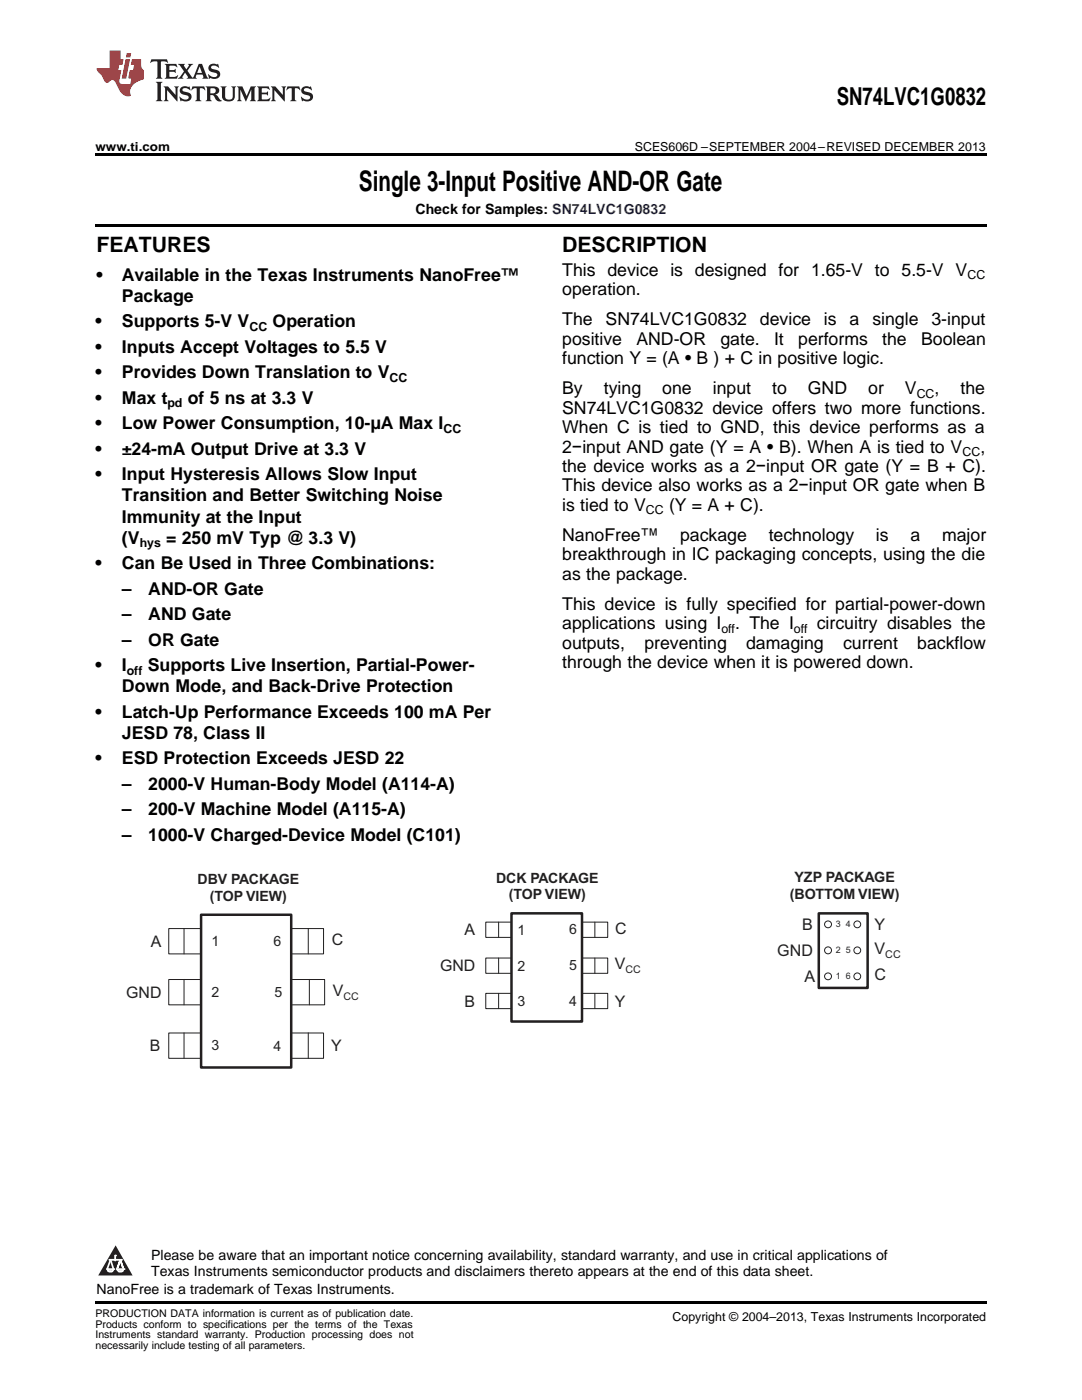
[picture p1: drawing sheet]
<svg xmlns="http://www.w3.org/2000/svg" width="216mm" height="279mm" viewBox="0 0 216 279" stroke-linecap="round" stroke-linejoin="round" font-family="sans-serif">
<defs><g id="words">
<text font-size="5.6" x="71.6" y="38.1">Single 3-Input Positive AND-OR Gate</text>
<text font-size="4.9" x="167" y="21">SN74LVC1G0832</text>
<g font-size="4.2">
<text x="19.2" y="50.3">FEATURES</text>
<text x="112.2" y="50.3">DESCRIPTION</text>
</g>
<g font-size="3.5">
<text x="19.2" y="56">•</text>
<text x="24.3" y="56">Available in the Texas Instruments NanoFree™</text>
<text x="112.2" y="55">This device is designed for 1.65-V to 5.5-V V</text>
<text x="112.2" y="58.9">operation.</text>
<text x="19" y="65.3">•</text>
<text x="24.3" y="60.3">Package</text>
<text x="24.3" y="65.3">Supports 5-V V</text>
<text x="54.4" y="65.3">Operation</text>
<text x="112.2" y="64.9">The</text>
<text x="120.8" y="64.9">SN74LVC1G0832</text>
<text x="151.6" y="64.9">device</text>
<text x="164.4" y="64.9">is</text>
<text x="169.5" y="64.9">a</text>
<text x="174.1" y="64.9">single</text>
<text x="185.9" y="64.9">3-input</text>
<text x="19" y="70.4">•</text>
<text x="24.3" y="70.4">Inputs Accept Voltages to 5.5 V</text>
<text x="112.2" y="68.8">positive</text>
<text x="127" y="68.8">AND-OR</text>
<text x="143.8" y="68.8">gate.</text>
<text x="154.5" y="68.8">It</text>
<text x="159.3" y="68.8">performs</text>
<text x="176" y="68.8">the</text>
<text x="183.8" y="68.8">Boolean</text>
<text x="19" y="75.5">•</text>
<text x="24.3" y="75.5">Provides Down Translation to V</text>
<text x="112.2" y="72.7">function Y = (A • B ) + C in positive logic.</text>
<text x="19" y="80.6">•</text>
<text x="24.3" y="80.6">Max t</text>
<text x="37.5" y="80.6">of 5 ns at 3.3 V</text>
<text x="112.2" y="78.7">By</text>
<text x="112.2" y="82.5">SN74LVC1G0832 device offers two more functions.</text>
<text x="120.5" y="78.7">tying</text>
<text x="132.1" y="78.7">one</text>
<text x="142.2" y="78.7">input</text>
<text x="154.1" y="78.7">to</text>
<text x="161.2" y="78.7">GND</text>
<text x="173.2" y="78.7">or</text>
<text x="180.6" y="78.7">V</text>
<text x="186.5" y="78.7">,</text>
<text x="191.7" y="78.7">the</text>
<text x="19" y="85.7">•</text>
<text x="24.3" y="85.7">Low Power Consumption, 10-µA Max I</text>
<text x="112.2" y="86.4">When C is tied to GND, this device performs as a</text>
<text x="19" y="90.7">•</text>
<text x="19" y="95.8">•</text>
<text x="24.3" y="90.7">±24-mA Output Drive at 3.3 V</text>
<text x="24.3" y="95.8">Input Hysteresis Allows Slow Input</text>
<text x="112.2" y="90.3">2−input AND gate (Y = A • B). When A is tied to V</text>
<text x="112.2" y="94.2">the device works as a 2−input OR gate (Y = B + C).</text>
<text x="195.6" y="90.3">,</text>
<text x="24.3" y="100">Transition and Better Switching Noise</text>
<text x="112.2" y="98.1">This device also works as a 2−input OR gate when B</text>
<text x="112.2" y="102">is tied to V</text>
<text x="133.5" y="102">(Y = A + C).</text>
<text x="24.3" y="104.3">Immunity at the Input</text>
<text x="112.2" y="107.9">NanoFree™</text>
<text x="135.7" y="107.9">package</text>
<text x="153.4" y="107.9">technology</text>
<text x="174.8" y="107.9">is</text>
<text x="181.7" y="107.9">a</text>
<text x="188" y="107.9">major</text>
<text x="19" y="113.6">•</text>
<text x="24.3" y="108.5">(V</text>
<text x="24.3" y="113.6">Can Be Used in Three Combinations:</text>
<text x="33.2" y="108.5">= 250 mV Typ @ 3.3 V)</text>
<text x="112.2" y="111.8">breakthrough in IC packaging concepts, using the die</text>
<text x="24.3" y="118.7">–</text>
<text x="29.6" y="118.7">AND-OR Gate</text>
<text x="112.2" y="115.7">as the package.</text>
<text x="24.3" y="123.8">–</text>
<text x="29.6" y="123.8">AND Gate</text>
<text x="112.2" y="121.7">This device is fully specified for partial-power-down</text>
<text x="112.2" y="125.6">applications using I</text>
<text x="146.7" y="125.6">. The I</text>
<text x="163" y="125.6">circuitry disables the</text>
<text x="24.3" y="128.8">–</text>
<text x="29.6" y="128.8">OR Gate</text>
<text x="112.2" y="129.5">outputs,</text>
<text x="128.6" y="129.5">preventing</text>
<text x="148.9" y="129.5">damaging</text>
<text x="168.2" y="129.5">current</text>
<text x="183" y="129.5">backflow</text>
<text x="19" y="133.9">•</text>
<text x="24.3" y="133.9">I</text>
<text x="29.5" y="133.9">Supports Live Insertion, Partial-Power-</text>
<text x="112.2" y="133.3">through the device when it is powered down.</text>
<text x="19" y="143.2">•</text>
<text x="24.3" y="138.1">Down Mode, and Back-Drive Protection</text>
<text x="24.3" y="143.2">Latch-Up Performance Exceeds 100 mA Per</text>
<text x="24.3" y="147.5">JESD 78, Class II</text>
<text x="19" y="152.5">•</text>
<text x="24.3" y="152.5">ESD Protection Exceeds JESD 22</text>
<text x="24.3" y="157.6">–</text>
<text x="29.6" y="157.6">2000-V Human-Body Model (A114-A)</text>
<text x="24.3" y="162.7">–</text>
<text x="24.3" y="167.8">–</text>
<text x="29.6" y="162.7">200-V Machine Model (A115-A)</text>
<text x="29.6" y="167.8">1000-V Charged-Device Model (C101)</text>
</g>
<g font-size="3.2" fill="#231f20">
<text x="160.1" y="185.6">B</text>
<text x="174.5" y="185.6">Y</text>
<text x="30.1" y="189">A</text>
<text x="66.2" y="188.5">C</text>
<text x="92.7" y="186.7">A</text>
<text x="122.7" y="186.3">C</text>
<text x="155.1" y="190.8">GND</text>
<text x="174.5" y="190.4">V</text>
<text x="87.8" y="193.9">GND</text>
<text x="122.7" y="193.4">V</text>
<text x="160.6" y="196">A</text>
<text x="174.5" y="195.6">C</text>
<text x="25.2" y="199.1">GND</text>
<text x="66.4" y="198.7">V</text>
<text x="92.7" y="200.9">B</text>
<text x="122.7" y="200.9">Y</text>
<text x="29.9" y="209.8">B</text>
<text x="66.1" y="209.8">Y</text>
</g>
<g font-size="2.9" fill="#231f20">
<text x="157.6" y="179.4">(BOTTOM VIEW)</text>
<text x="158.5" y="176">YZP PACKAGE</text>
</g>
<g font-size="2.8">
<text x="82.9" y="42.7">Check for Samples: SN74LVC1G0832</text>
<text x="30.2" y="251.5">Please be aware that an important notice concerning availability, standard warranty, and use in critical applications of</text>
<text x="30.2" y="254.7">Texas Instruments semiconductor products and disclaimers thereto appears at the end of this data sheet.</text>
<text x="19.3" y="258.2">NanoFree is a trademark of Texas Instruments.</text>
</g>
<g font-size="2.8" fill="#231f20">
<text x="39.4" y="176.4">DBV PACKAGE</text>
<text x="41.9" y="179.8">(TOP VIEW)</text>
<text x="99" y="176.2">DCK PACKAGE</text>
<text x="101.5" y="179.5">(TOP VIEW)</text>
<text x="42.2" y="188.8">1</text>
<text x="54.6" y="188.8">6</text>
<text x="103.2" y="186.5">1</text>
<text x="113.5" y="186.5">6</text>
<text x="103.2" y="193.7">2</text>
<text x="113.5" y="193.7">5</text>
<text x="42.2" y="199">2</text>
<text x="54.8" y="198.9">5</text>
<text x="103.2" y="200.7">3</text>
<text x="113.5" y="200.8">4</text>
<text x="42.2" y="209.6">3</text>
<text x="54.6" y="209.7">4</text>
</g>
<g font-size="2.5">
<text x="19" y="30.1">www.ti.com</text>
<text x="126.7" y="30.1">SCES606D –SEPTEMBER 2004–REVISED DECEMBER 2013</text>
<text x="193" y="55.7">CC</text>
<text x="49.8" y="66">CC</text>
<text x="77.8" y="76.2">CC</text>
<text x="33.4" y="81.3">pd</text>
<text x="182.9" y="79.4">CC</text>
<text x="88.5" y="86.4">CC</text>
<text x="192.1" y="91">CC</text>
<text x="128.9" y="102.7">CC</text>
<text x="27.9" y="109.2">hys</text>
<text x="143.9" y="126.3">off</text>
<text x="158.4" y="126.3">off</text>
<text x="25.3" y="134.6">off</text>
<text x="134.2" y="263.6">Copyright © 2004–2013, Texas Instruments Incorporated</text>
</g>
<g font-size="2.1" fill="#231f20">
<text x="176.6" y="191.2">CC</text>
<text x="124.8" y="194.3">CC</text>
<text x="68.5" y="199.5">CC</text>
</g>
<g font-size="2.1">
<text x="19" y="262.9">PRODUCTION DATA information is current as of publication date.</text>
<text x="19" y="265">Products conform to specifications per the terms of the Texas</text>
<text x="19" y="267.1">Instruments standard warranty. Production processing does not</text>
<text x="19" y="269.2">necessarily include testing of all parameters.</text>
</g>
<g font-size="1.8" fill="#231f20">
<text x="166.8" y="185.1">3</text>
<text x="168.8" y="185.1">4</text>
<text x="166.8" y="190.3">2</text>
<text x="168.8" y="190.3">5</text>
<text x="166.8" y="195.5">1</text>
<text x="168.8" y="195.4">6</text>
</g>
<g font-size=".4" fill="#fff">
<text x="19" y="50.2">1</text>
<text x="19" y="258.2">2</text>
</g>
</g></defs>
<path d="M19 259.7h177.8v.5h-177.8z" fill="#000"/>
<path d="M23.1 248.5l3.4 6.1h-6.9z" fill="#231f20"/>
<path d="M21.4 253.3h1.2l-.3 .5h-.3a.55 .55 0 0 1-.6-.5z" fill-rule="evenodd" fill="#fff"/>
<path d="M21.4 253.3h1.2l-.3 .5h-.3a.55 .55 0 0 1-.6-.5z" fill="none" stroke="#231f20" stroke-width=".34"/>
<path d="M21.4 253.3l1.2 .1-.3 .4h-.5z" fill="none" stroke="#fff" stroke-width=".34"/>
<path d="M23 251.5h.1" fill="none" stroke="#fff" stroke-width=".34"/>
<path d="M23 250.6v.9z" fill="#fff"/>
<path d="M23 250.6v.9z" fill="none" stroke="#fff" stroke-width=".34"/>
<circle cx="23" cy="250.6" r=".17" fill="#fff"/>
<path d="M21.9 251.4h.1" fill="none" stroke="#fff" stroke-width=".34"/>
<path d="M21.9 251.4h2.3z" fill="#fff"/>
<path d="M21.9 251.4h2.3z" fill="none" stroke="#fff" stroke-width=".34"/>
<circle cx="24.2" cy="251.4" r=".17" fill="#fff"/>
<path d="M23.3 253.3h.1" fill="none" stroke="#fff" stroke-width=".34"/>
<path d="M24 251.4l-.7 1.9z" fill="#fff"/>
<path d="M24 251.4l-.7 1.9z" fill="none" stroke="#fff" stroke-width=".34"/>
<path d="M24 251.4l.7 1.9z" fill="#fff"/>
<path d="M24 251.4l.7 1.9z" fill="none" stroke="#fff" stroke-width=".34"/>
<path d="M24.6 253.3h.1" fill="none" stroke="#fff" stroke-width=".34"/>
<circle cx="21.4" cy="253.3" r=".17" fill="#fff"/>
<path d="M22.1 251.4l-.7 1.9z" fill="#fff"/>
<path d="M22.1 251.4l-.7 1.9z" fill="none" stroke="#fff" stroke-width=".34"/>
<path d="M22.1 251.4l.5 1.9z" fill="#fff"/>
<path d="M22.1 251.4l.5 1.9z" fill="none" stroke="#fff" stroke-width=".34"/>
<circle cx="22.6" cy="253.3" r=".17" fill="#fff"/>
<path d="M23.4 253.3h1.3a.65 .65 0 0 1-.7 .5 .65 .65 0 0 1-.6-.5z" fill-rule="evenodd" fill="#fff"/>
<path d="M23.4 253.3h1.3a.65 .65 0 0 1-.7 .5 .65 .65 0 0 1-.6-.5z" fill="none" stroke="#231f20" stroke-width=".34"/>
<path d="M23.4 253.3h1.3l-.4 .5h-.6z" fill="none" stroke="#fff" stroke-width=".34"/>
<path d="M23.3 253.3h.1" fill="none" stroke="#fff" stroke-width=".34"/>
<circle cx="24.7" cy="253.3" r=".17" fill="#fff"/>
<path d="M40.1 182.6h18v30.4h-18zM102.1 182.3h14v21.6h-14z" fill="none" stroke="#231f20" stroke-width=".5"/>
<g fill="none" stroke="#231f20" stroke-width=".2">
<path d="M36.7 185.3v5.1M36.7 195.5v5M40.1 185.3h-6.4v5.1h6.4M40.1 195.5h-6.4v5h6.4M58.1 185.3h6.5v5.1h-6.5M58.3 195.5h6.5v5h-6.5M61.5 185.3v5.1M61.7 195.5v5M96.9 191.2h5.2v3h-5.2zM96.9 198.2h5.2v3.1h-5.2zM96.9 184h5.2v3.1h-5.2zM99.5 184v3.1"/>
<path d="M99.5 191.2v3M99.5 198.2v3.1M116.1 198.2h5.2v3.1h-5.2zM116.1 184h5.2v3.1h-5.2zM116.1 191.2h5.2v3h-5.2zM118.7 184v3.1M118.7 191.2v3M118.7 198.2v3.1M36.7 206.1v5.1M40.1 206.2h-6.4v5h6.4M58.1 206.2h6.5v5h-6.5M61.5 206.1v5.1"/>
</g>
<path d="M163.4 182.3h9.7v14.9h-9.7z" fill-rule="evenodd" fill="#fff"/>
<path d="M163.4 182.3h9.7v14.9h-9.7z" fill="none" stroke="#231f20" stroke-width=".51"/>
<circle cx="165.2" cy="189.7" r=".69" fill="#fff"/>
<circle cx="165.2" cy="189.7" r=".69" fill="none" stroke="#231f20" stroke-width=".2"/>
<circle cx="165.2" cy="194.9" r=".68" fill="#fff"/>
<circle cx="165.2" cy="194.9" r=".68" fill="none" stroke="#231f20" stroke-width=".2"/>
<g fill="#fff">
<circle cx="171.1" cy="194.8" r=".68"/>
<circle cx="171.1" cy="189.7" r=".68"/>
</g>
<g fill="none" stroke="#231f20" stroke-width=".2">
<circle cx="171.1" cy="189.7" r=".68"/>
<circle cx="171.1" cy="194.8" r=".68"/>
</g>
<circle cx="165.2" cy="184.5" r=".68" fill="#fff"/>
<circle cx="165.2" cy="184.5" r=".68" fill="none" stroke="#231f20" stroke-width=".2"/>
<circle cx="171.1" cy="184.5" r=".68" fill="#fff"/>
<circle cx="171.1" cy="184.5" r=".68" fill="none" stroke="#231f20" stroke-width=".2"/>
<path d="M19 30.6h177.8v.5h-177.8zM19 44.7h177.8v.5h-177.8z" fill="#000"/>
<path d="M30.2 11.8l-.2 .8a1.31 1.31 0 0 1 1.4-.3v2.9l-.3 .5h1.3l-.3-.5v-2.7l.3-.3a1.09 1.09 0 0 1 1.1 .4l-.2-.8zM32.9 12.8l.3 .4v2l-.3 .5h2.4l.2-.7a1.48 1.48 0 0 1-1.7 .3v-1l1 .1 .2 .2v-.9l-.2 .3h-1v-.7l.2-.2a1.73 1.73 0 0 1 1.4 .3l-.2-.6zM35.5 12.8l1.2 1.4-.7 1-.5 .5h1.1l-.2-.3 .5-.9 .6 .9-.2 .3h2l-.3-.3 .2-.5h1.2l.2 .5-.2 .3h1.2l-.3-.4-1-2.5h-.6l-1.3 2.7-1-1.4 1.1-1.3h-1l.2 .2-.5 .9-.5-.9 .2-.2zM39.8 13.3l.5 1.3h-1zM41.9 12.9a.83 .83 0 0 0-.3 1 .83 .83 0 0 0 .8 .5l.8 .2 .2 .3a1 1 0 0 1-1 .5 1 1 0 0 1-.8-.6l.1 .9 .2-.1a1.65 1.65 0 0 0 2-.5 .89 .89 0 0 0-.8-1.2l-.8-.2-.2-.3a.91 .91 0 0 1 1.6 .2l-.2-.8h-.4a1.34 1.34 0 0 0-1.2 .1zM31.1 16.3l.3 .5v2.9l-.3 .5h1.3l-.3-.5v-2.9l.3-.5zM32.7 17.2l.2 .5v2l-.2 .5h.9l-.3-.5 .1-1.7 2 2.2v-2.5l.3-.5h-.9l.2 .3v1.4l-1.5-1.7zM36.2 17.4a.83 .83 0 0 0-.3 .9 .83 .83 0 0 0 .8 .6l.8 .2 .2 .3a1 1 0 0 1-1 .5 1 1 0 0 1-.8-.6l.1 .9 .2-.1a1.66 1.66 0 0 0 2-.5 .89 .89 0 0 0-.9-1.2l-.7-.2-.2-.3a.91 .91 0 0 1 1.6 .2l-.2-.9-.4 .1a1.36 1.36 0 0 0-1.2 .1zM38.4 17.2l-.2 .9a.61 .61 0 0 1 1.1-.3v1.9l-.4 .5h1.3l-.3-.5v-1.9l.2-.2a.81 .81 0 0 1 .8 .5l-.1-.9zM41 17.2l.3 .5v2l-.3 .5h1.3l-.3-.3v-.9a.72 .72 0 0 1 .9 .6 .85 .85 0 0 0 1.4 .5l-.5-.3-.5-.7-.3-.3a.78 .78 0 0 0 .7-.7 .78 .78 0 0 0-.7-.8zM42 17.7l.2-.1a.6 .6 0 0 1 .7 .1 .6 .6 0 0 1 .1 .7l-.2 .2h-.8zM44 17.2l.3 .3a3.4 3.4 0 0 0 .3 2.4 1.57 1.57 0 0 0 2.2-.3l.1-2.1 .2-.3h-1l.3 .5v1.5a.76 .76 0 0 1-.7 .7 .76 .76 0 0 1-.8-.7v-1.5l.3-.5zM47.3 17.2l.3 .5v2l-.3 .5h.9l-.2-.5v-1.8l1 2.3 1.1-2.3v1.8l-.2 .5h1.2l-.3-.5v-2l.3-.5h-1.1l-.8 2-.8-2zM51.3 17.2l.3 .5v2l-.3 .5h2.4l.2-.7a1.49 1.49 0 0 1-1.6 .3l-.1-1h1l.3 .3v-.9l-.3 .3h-1v-.7l.3-.2a1.73 1.73 0 0 1 1.4 .3l-.3-.7zM54.1 17.2l.3 .5v2l-.3 .5h1l-.4-.5 .1-1.7 2 2.2v-2.5l.3-.5h-.9l.2 .3v1.4l-1.5-1.7zM57.4 17.2l-.2 .9a.8 .8 0 0 1 1-.5v2.1l-.3 .5h1.3l-.4-.5v-1.9l.2-.2a.81 .81 0 0 1 .9 .5l-.2-.9zM60.4 17.4a.83 .83 0 0 0-.3 .9 .83 .83 0 0 0 .8 .6l.8 .2 .2 .3a1 1 0 0 1-1 .5 1 1 0 0 1-.8-.6l.2 .9 .1-.1a1.66 1.66 0 0 0 2-.5 .89 .89 0 0 0-.8-1.2l-.8-.2-.2-.3a.91 .91 0 0 1 1.6 .2l-.2-.9-.3 .1a1.35 1.35 0 0 0-1.3 .1z" fill="#231f20"/>
<path d="M21.9 10.1v3.5h-2.6a2.13 2.13 0 0 0 .9 1.4l.4 .6a.94 .94 0 0 0 1.1 .9 .75 .75 0 0 1 .6-.5 .75 .75 0 0 1 .7 .4l.5 1a2.1 2.1 0 0 0 2.6 1.7 2.2 2.2 0 0 1 1.7-3l.9-.3v-1.8a1.16 1.16 0 0 1-.5-1v-1.2h-1.9l-.2 1.2h.7l-.3 1h-.6l-.3 1.3v.3l.6 .1-.2 1.1h-.9a.93 .93 0 0 1-1.3-.8l.4-2h-.6l.2-1h.6l.3-1.2h-.6v-1.7zM25.1 11.8l-.8 3.9h.9l.7-3.9zM25.3 10.6l-.2 .9h.9l.2-.9z" fill="#ee1d23"/>
<use href="#words"/>
</svg>
